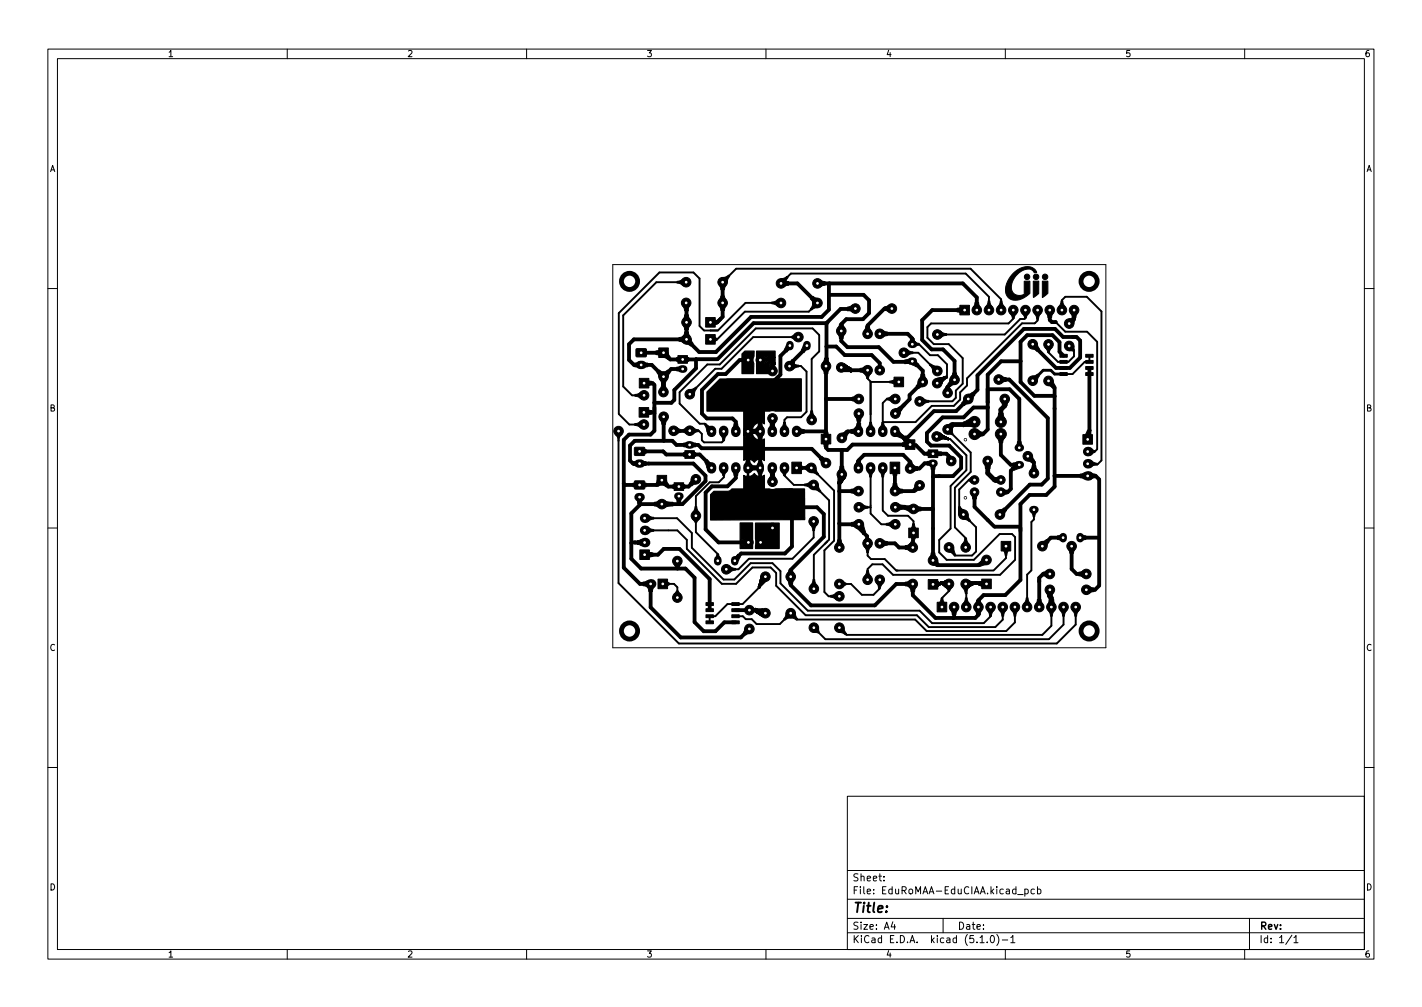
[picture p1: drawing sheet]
<svg xmlns="http://www.w3.org/2000/svg" width="297mm" height="210mm" viewBox="0 0 297 210" stroke-linecap="round" stroke-linejoin="round" font-family="sans-serif">
<defs><g id="words">
<text font-size="2.8" x="178" y="190.6">Title:</text>
<g font-size="2.1">
<text x="178" y="184">Sheet:</text>
<text x="178" y="186.7">File: EduRoMAA-EduCIAA.kicad_pcb</text>
<text x="178" y="196.9">KiCad E.D.A. kicad (5.1.0)-1</text>
<text x="178" y="194.1">Size: A4</text>
<text x="200" y="194.1">Date:</text>
<text x="263" y="194.1">Rev:</text>
<text x="263" y="196.9">Id: 1/1</text>
</g>
<g font-size="1.8">
<text x="35" y="11.9">1</text>
<text x="85" y="11.9">2</text>
<text x="135" y="11.9">3</text>
<text x="185" y="11.9">4</text>
<text x="235" y="11.9">5</text>
<text x="285" y="11.9">6</text>
<text x="10.3" y="35.9">A</text>
<text x="285.3" y="35.9">A</text>
<text x="10.3" y="85.9">B</text>
<text x="285.3" y="85.9">B</text>
<text x="10.3" y="135.9">C</text>
<text x="285.3" y="135.9">C</text>
<text x="10.3" y="185.9">D</text>
<text x="285.3" y="185.9">D</text>
<text x="35" y="199.9">1</text>
<text x="85" y="199.9">2</text>
<text x="135" y="199.9">3</text>
<text x="185" y="199.9">4</text>
<text x="235" y="199.9">5</text>
<text x="285" y="199.9">6</text>
</g>
</g></defs>
<g fill="none" stroke="#000" stroke-width=".21">
<path d="M10 10.2h277v190.1h-277zM12 12.2h273v186.1h-273zM60 10.2v2M110 10.2v2M160 10.2v2M210 10.2v2M260 10.2v2M128 55.2h103v80h-103zM10 60.2h2M285 60.2h2M10 110.2h2M285 110.2h2"/>
<path d="M10 160.2h2M177 166.3h108v32h-108zM285 160.2h2M60 198.3v2M110 198.3v2M160 198.3v2M177 194.8h108M177 191.8h108M177 187.8h108M177 181.8h108M184.6 183.8v.1M184.6 183v.1"/>
<path d="M186.5 192.5l-.4 1h1M186.9 193v1M197 191.8v3M204.7 195.8l.4-.5v1.5M204.7 196.8h.9M206.2 196.7v.1M207 195.5l.2-.2a.8 .8 0 0 1 .5 .8 .8 .8 0 0 1-.5 .7l-.2-.1-.1-.4zM208.2 195.1a1.72 1.72 0 0 1 0 2.3M209.4 196.3h1.1M210 198.3v2M211.1 195.8l.5-.5v1.5M211.1 196.8h.9"/>
<path d="M212.6 186.8h1.1M214.1 185.7l.4-.1 .3 .3-.2 .7h-.5M214.1 185.6v1.5M216.1 185.7l-.5-.1-.2 .3 .1 .7h.6M216.7 185.7l.4-.1 .3 .3-.1 .7h-.6M216.7 185.1v1.5M260 198.3v2M261 191.8v6.5M269.9 195.3l-1.3 1.9M270.3 195.8l.4-.5v1.5M270.3 196.8h.8"/>
</g>
<g fill="#000" stroke="#000" stroke-width=".21">
<path d="M141.4 58.7l.7-.1 .5-.4 1.2 .7-1.2 .7-.5-.4-.7-.1zM151 58.4l.6 1.2-.3 .9h-.7l-.3-.9zM151 57.9l.6-.1 .6-.4 .2 .3-.3 .6-.2 .6-1.3 .4zM162.7 59.2l1.2-.7 .8 .3v.8l-.8 .3zM163.2 58.2l.6-.1 .6-.4 .2 .3-.3 .5-.2 .7-1.3 .3zM170.3 59.2l1.2-.7 .9 .3v.8l-.9 .3zM211.7 57a3.3 3.3 0 0 1 4.5-.7l.4 .6-.5 .1a1.66 1.66 0 0 0-2.5-.5 3.9 3.9 0 0 0-2.2 4.3 1.83 1.83 0 0 0 2.5 .6l.1-2.7h1.1v2.6a3.6 3.6 0 0 1-4.2 1.1 2.83 2.83 0 0 1-.4-3.7zM132.9 72.9l2-.1 .1 1.6-2.1 .1zM132.6 75.8l.7-.2 1 .6-1 .6-.7-.2zM133.5 73.7l1.1-.6 .4 .2v.7l-.4 .2zM133.5 76.2l1.1-.6 .7 .2v.8l-.7 .2zM133.5 79h2v2h-2z"/>
<path d="M137.8 77.3l.8 .4 .3 1.3-1.3-.4-.4-.8zM137 73.3l.9-.3 1.2 .6-1.2 .7-.9-.3zM138.6 78.2l.7 1.2-.3 .9h-.8l-.3-.9zM138.3 73.3l1.3 .4 .4 .8-.5 .5-.9-.4zM138.6 77.7l.9-.4 .5 .5-.4 .8-1.3 .4zM137.6 72.6h2v2h-2zM141.3 74.7l.7-.2 1 .5-1 .6-.7-.2zM141.3 76.7l.7-.2 1 .5-1 .6-.7-.2zM142.2 75l1-.5 .7 .2v.7l-.7 .2zM141.8 70.5l.9-.3 1.2 .7-1.2 .6-.9-.3zM143.3 62.8l.7 1.2-.2 .3v.6h-.8l-.4-.9zM143.4 66.8l.7 1.2-.3 .9h-.8l-.3-.9z"/>
<path d="M143 65.7h.8l.3 .9-.7 1.2-.7-1.2zM143 69.3h.8l.3 .8-.7 1.2-.7-1.2zM143.1 70.5l1.3 .4 .4 .8-.5 .6-.9-.5zM141.6 74.2h2v1.6h-2zM147.9 70.9l1.2-.7 .7 .5v.3l-.7 .5zM147.9 67.3l1.2-.7 .7 .3v.8l-.7 .3zM147.4 69.9h2v2h-2zM147.4 66.3h2v2h-2zM151 62.8l.6 1.2-.3 .8h-.7l-.3-.8zM150.6 61.8h.7l.3 .7-.6 1.2-.7-1.2zM155.4 74.3h1.8v1.8h-1.8zM154.9 74.8l.7-.2 1.1 .6-1.1 .6-.7-.2z"/>
<path d="M158.4 75.2l1.1-.6 .8 .1v.7l-.8 .4zM161 75.9h.8l.3 .9-.7 1.1-.7-1.1zM161.2 63.1l.7-.2 .5-.3 1.2 .7-1.2 .6-.5-.3-.7-.2zM164.2 72.2l1.1-.3-.3 1-.6 .6-.6-.5zM164.4 76.4l1.2-.6 .6 .3 .7 .1v.4l-.7 .2-.6 .3zM164.9 75.5l.4-.1 .1-.3 .6 .5-.1 .8-1.3 .4zM165.4 70.2l.7-.5 1.1 .7-1.1 .7-.7-.5zM167.8 72.2l1-.3-.3 1-.6 .7-.5-.5zM169.3 62.4l.5-.5 .9 .4 .4 1.3-1.3-.4-.2-.4zM169.8 63.3l1.3-.4-.4 1.3-.6 .2-.6 .3-.2-.2 .3-.6zM172.5 76l.7 1.2-.3 .8h-.7l-.3-.8zM172.3 74.8h.7v.5l.2 .4-.7 1.2-.6-1.2z"/>
<path d="M175.7 68.6l.7 1.2-.3 .9h-.8l-.3-.9zM175.3 76.7l1.1-.7 1.5 .9v.8l-.9-.4-.6 .1zM175.3 76.7l1.1-.7 1.4 .9v.8l-.9-.4-.5 .1zM175.3 76.7l1.1-.7 1.3 .9v.8l-.8-.4-.5 .1zM175.3 67.7h.8l.3 .7-.7 1.2-.7-1.2zM177 64.1l1-.4 1.2 .7-1.2 .7-.4-.2h-.6zM179.6 76.9l.9-.3 1.2 .7-1.2 .7-.9-.3zM181.2 76.8l.7 1.2-.4 .5-.1 .5h-.4l-.1-.5-.4-.5zM180.8 68.1h.8l.3 .9-.7 1.2-.7-1.2zM183.3 69.7l1.2-.7 .9 .3v.8l-.9 .3zM184.8 64l.8-.3 1.2 .7-1.2 .7-.8-.3zM186.8 78.7h2v2h-2z"/>
<path d="M185.8 79.6l.7-.2 .5-.3 1.2 .6-1.2 .7-.5-.3-.7-.2zM188.3 73.7l1.2-.7 .6 .3 .6 .2v.3l-.6 .2-.6 .3zM189 75.2l1-.3 1 .5-1 .6-1-.1zM190.2 70.7h.8l.1 .6-.5 1-.6-1zM190.2 71.9l.9-.6 .9 .4v.4l-.9 .3zM190.3 75.2l1.1 .3 .5 .6-.5 .5-.8-.4zM191.8 79.8l1.3-.4-.4 1.3-.8 .4-.5-.5zM192.4 78.2h.7l.3 .8-.6 1.2-.7-1.2zM194.4 76l.7 .4 .7 .1 .3 1.3-1.3-.4-.2-.6-.5-.6zM195.3 69.8l1.2-.6 .6 .3 .6 .2v.3l-.6 .2-.6 .3zM195.8 79l1.9-.4 .2 .2-.8 .5-.3 .7-1.4 .3zM198.4 79.3l1.3-.3-.3 1.3-.9 .4-.5-.5z"/>
<path d="M199 77.9h.8l.3 .7-.7 1.2-.7-1.2zM199.9 64.4l.9-.3 1.2 .6-1.2 .7-.9-.3zM200.5 63.7h2v2h-2zM203.7 63.2h.7l.3 .8-.7 1.2-.6-1.2zM206.4 62.8h.4l.1 .7 .4 .5-.7 1.2-.7-1.2 .4-.5zM208.1 79.2l1.2-.6 .9 .3v.7l-.9 .3zM208.9 62.8h.4l.1 .7 .4 .5-.7 1.2-.7-1.2 .4-.5zM211.7 64.3l.6 1.2-.3 .5-.2 .5h-.3l-.2-.5-.3-.5zM214.2 64.3l.7 1.2-.5 .9h-.4l-.5-.9zM215.4 71.5l1.3 .4 .4 .9-.5 .6-.4-.4-.5-.1zM216.7 64.3l.7 1.2-.3 .5-.2 .7h-.3l-.2-.7-.3-.5zM215.7 78.5l.6-.1 .4-.3 .4 .4-.3 .5-.1 .5-1.3 .3z"/>
<path d="M215.8 58.7h1.2v2.6l-1.1 .8zM219 71.4l.7 1.2-.4 .5-.1 .5h-.4l-.1-.5-.4-.5zM219.3 64.3l.7 1.2-.3 .8h-.8l-.3-.8zM217.7 58.7h1.2v2.5l-1.2 .9zM221.4 77.8h1.5v.6h-1.5zM221.4 76.5h1.5v.6h-1.5zM221.4 75.3h1.5v.6h-1.5zM221.4 74h1.5v.6h-1.5zM221.6 62.8h.4l.1 .7 .4 .5-.7 1.2-.7-1.2 .4-.5zM223 71.9l1.3 .4 .2 .8-.3 .3-.8-.2zM224.4 64.3l.6 1.2-.3 .8h-.7l-.3-.8zM223.4 66.6l.7-.3 .5 .5-.3 .7-1.3 .4z"/>
<path d="M226.8 74h1.5v.6h-1.5zM226.8 75.3h1.5v.6h-1.5zM226.8 76.5h1.5v.6h-1.5zM226.8 77.8h1.5v.6h-1.5zM129.2 89.5l.7 1.2-.5 .7h-.4l-.4-.6zM132.6 93.5l2-.1v1.6l-2 .1zM132.3 96.4l.7-.2 1 .6-1 .6-.7-.2zM133.2 96.8l1-.6 .8 .2v.8l-.8 .2zM133.2 94.2l1-.5 .8 .2v.7l-.8 .2zM132.6 88.5l.6-.2 .6-.3 1.2 .6-1.2 .7-.6-.3-.6-.2zM132.6 82.4l.7-.2 .5-.3 1.2 .6-1.2 .7-.5-.3-.7-.2zM134 86.1l1.2-.7 .9 .3v.8l-.9 .3z"/>
<path d="M134.1 80l1.2-.7 .8 .3v.8l-.8 .3zM133.5 85.1h2v2h-2zM138.6 86.5l.7 1.2-.3 .9h-.8l-.3-.9zM138.2 80.3h.8l.3 .8-.7 1.2-.7-1.2zM137.3 99.3h2v2h-2zM140.2 89.9l1.2-.6 .7 .4 .9 .1v.4l-.9 .1-.7 .3zM143.1 94.1h2v1.6h-2zM142.1 89.8l.7-.2 .6-.4 1.2 .7-1.2 .7-.6-.3-.7-.1zM142.8 92.5l.7-.1 .9 .5-.9 .5-.7-.1zM142.8 94.5l.7-.1 .9 .5-.9 .5-.7-.1zM143.6 89.9l1.2-.7 .5 .4 .6 .1v.4l-.6 .1-.5 .4zM143.7 92.9l.9-.5 .7 .1v.8l-.7 .1z"/>
<path d="M143.7 94.9l.9-.5 .7 .1v.8l-.7 .1zM144.1 81.3l.7-.1 .5-.4 .3 .3-.4 .5-.1 .7-1.3 .3zM147.4 88.4l.6 .5 .6 .2 .4 1.3-1.4-.3-.1-.7-.4-.8zM147.8 96l.4 .5 .4 .2 .4 1.3-1.4-.3-.4-1.2zM151.2 97.2l.7 1.2-.5 .9h-.4l-.5-.9zM151.2 89.6l.7 1.2-.4 .5-.1 .7h-.4l-.1-.7-.4-.5zM153.7 97.2l.7 1.2-.3 .9h-.8l-.3-.9zM153.3 88.5h.8l.3 .9-.7 1.1-.7-1.1zM156.2 89.6l.7 1.2-.3 .9h-.7l-.3-.9zM155.8 97.7l1.2-.7 .8 .3v.8l-.8 .3zM155.8 90.1l1.2-.7 .8 .3v.8l-.8 .3zM155.9 96.1h.7l.3 .9-.7 1.2-.6-1.2z"/>
<path d="M157.2 89.7l.9-.3 1.2 .7-1.2 .7-.9-.3zM158.8 89.6l.7 1.2-.3 .9h-.8l-.3-.9zM157.5 97.3l.7-.2 1 .6-1 .5-.7-.1zM158.8 97.3l.5 1-.1 .7h-.8l-.2-.7zM158.4 88.5h.8l.3 .9-.7 1.1-.7-1.1zM158.4 96.4h.8l.1 .7-.5 1-.6-1zM161.3 97.2l.7 1.2-.2 .9h-.8l-.4-.9zM161.4 86.9l.7 1.2-.4 .9h-.8l-.2-.9zM160.9 88.5h.8l.3 .9-.7 1.1-.7-1.1zM161 99h.8l.3 .9-.7 1.2-.7-1.2zM163.9 97.2l.7 1.2-.5 .9h-.4l-.5-.9zM163.7 88.2h.4l.1 .6 .4 .6-.7 1.1-.7-1.1 .4-.6z"/>
<path d="M165.4 96.5h2v2.4h-2zM165.9 90.1l1.2-.7 .9 .3v.8l-.9 .3zM165.9 97.7l1.2-.7 .6 .4 .6 .1v.4l-.6 .1-.6 .4zM167.6 97.5l.6-.1 .6-.4 1.2 .7-1.2 .7-.6-.4-.6-.1zM169.4 85.8h.3l.2 .6 .3 .6-.7 1.2-.6-1.2 .3-.6zM169.1 97.4l1.4 .3 .1 .7 .4 .5-.3 .3-.6-.4-.6-.1zM171.7 95.3l.8 .4 .4 1.3-1.3-.3-.5-.9zM172.5 91.2l.7 1.2-.3 .9h-.7l-.3-.9zM172.2 90.2h.7l.3 .8-.7 1.2-.6-1.2zM171.5 90.7h2v2h-2zM175.8 98.6l.7 1.2-.8 1.2h-.8l.4-.8-.1-.4zM175.8 98.6l.7 1.2-.8 1.1h-.8l.4-.7-.1-.4z"/>
<path d="M175.8 98.6l.7 1.2-.8 1.1h-.7l.3-.7-.1-.4zM175.4 97.3h.8l.3 1-.7 1.2-.6-1.2zM175.9 90.4l.4-.1 .4-.4 .5 .6-.4 .9-1.3 .4zM177.7 89.7l.9-.3 1.2 .7-1.2 .7-.9-.3zM178 82.9l.7-.3 1.2 .7-1.2 .7-.7-.3zM179.4 85.9l.7 1.2-.3 .8h-.8l-.3-.8zM178.9 96.2h.8l.3 .8-.7 1.2-.7-1.2zM179 88.4h.8v.6l.2 .4-.7 1.1-.7-1.1zM181.9 97.2l.6 1.2-.3 .6-.2 .6h-.3l-.2-.6-.3-.6zM181.7 88.2h.3l.2 .6 .3 .6-.6 1.1-.7-1.1 .3-.6zM184.4 97.2l.7 1.2-.4 .6-.1 .6h-.4l-.1-.6-.4-.6zM184.2 88.2h.4l.1 .6 .4 .6-.7 1.1-.7-1.1 .4-.6z"/>
<path d="M185.9 96.5h2v2.4h-2zM185.3 83.1l.5-.1 .5-.4 1.2 .7-1.2 .7-.5-.4-.5-.1zM186.9 97.2l.7 1.2-.3 .9h-.8l-.2-.9zM186.6 89.7l1.3 .4 .2 .4 .7 .4-.6 .6-1.2-.4zM187 85.4l.9-.4 .5 .5-.4 .8-1.3 .4zM189.3 91.4l.8 .4 .3 1.4-1.3-.4-.4-.8zM188.5 92.4l.9-.3 1.2 .7-1.2 .7-.9-.3zM189.6 97.8l1.2-.7 .9 .3v.8l-.9 .3zM189.7 96.4h.8l.3 .7-.7 1.2-.7-1.2zM189.1 91.8h2v2h-2zM191.6 83.8l1.2-.7 .6 .4 .6 .1v.4l-.6 .1-.6 .4zM193.6 94.3l.7-.1 1 .5-1 .6-.7-.2z"/>
<path d="M193.6 96.3l.7-.1 1 .5-1 .6-.7-.2zM194.9 96.4l.5 .9-.1 .7h-.8l-.2-.7zM194.5 94.7l1-.5 1.2 .1v.8l-1.2 .2zM195.2 91.1l1.2-.6 1.7 1v.3l-1-.2-.7 .2zM193.9 93.9h2v1.6h-2zM197.6 80.8h.7l.3 .5-.7 1.2-.6-1.2zM197.8 95.4l.5-.5 .1 .3 .3 .1 .3 1.3-1.3-.4zM197.6 89.3l1.3 .4 .2 .8-.3 .3-.8-.2zM198 88.7l.6-.4 .7 .7-.4 .6-1.3 .4zM201.3 83.3l1.3-.3-.4 1.3-.8 .4-.5-.5 .3-.5zM201.2 88.1l1.5-.8 1.4 .8-1.4 .8-.5-.1-1 .3zM202.4 100l.5-.4 1.1 .6-1.1 .6-.5-.4z"/>
<path d="M203 90.6l1.4-.8 .4 .3 .5 .1v.8l-.5 .1-.4 .3zM202.3 82.3l.8-.4 .6 .6-.5 .8-1.3 .3zM206.3 95.8l.7 1.2-.2 .8h-1l-.2-.8zM209.1 90.1l.8 1.3-.3 .5-.1 .6h-.8l-.1-.6-.3-.5zM207.8 99.7l.6-.1 1.1 .6-1.1 .6-.6-.1zM208.6 86.3h1l.3 1-.8 1.3-.8-1.3zM209.9 82.8l.7 1.2-.2 .7h-1l-.2-.7zM211.2 97.7l.9-.6 1.1-.3-.3 1-1.1 .4zM211.7 96.7l.7-.2 .9 .5-.9 .6-.7-.2zM212.5 92.2h.8l.2 .7-.6 1-.5-1zM214.4 94.9l1.3 .4 .4 .8-.6 .6-.8-.4zM215.6 97.2h.8l.3 .9-.7 1.2-.7-1.2z"/>
<path d="M218.7 79.2l1.3 .4 .4 .9-.5 .6-.4-.4-.5-.2zM225.6 99l.9-.3 1.2 .7-1.2 .7-.9-.3zM226.7 99.4l1.2-.7 .9 .3v.8l-.9 .3zM226.7 96.8l1.2-.7 .6 .4 .7 .2v.4l-.7 .1-.6 .3zM226.7 94.3l1.2-.7 .8 .5v.4l-.8 .5zM227.2 89.8h.7l-.1 .8 .1 .4-.7 1.2-.7-1.2zM226.2 90.7h2v2h-2zM132.6 100.5l2-.1v1.6l-2 .1zM132.2 100.9l.8-.2 1 .6-1 .5-.8-.2zM133.6 103.4l.6 1-.2 .8h-.8l-.2-.8zM133.2 101.3l1-.6 .8 .2v.7l-.8 .2zM133.7 114.8h2v2h-2z"/>
<path d="M133.1 112.9l.8-.3 1.2 .7-1.2 .7-.8-.3zM134.2 108.2l1.2-.7 .5 .4 .7 .1v.4l-.7 .1-.5 .4zM134.2 110.7l1.2-.6 .5 .3 .7 .2v.3l-.7 .2-.5 .3zM134.2 115.8l1.2-.7 .8 .3v.8l-.8 .3zM137.3 100.3l1.3-.4-.4 1.3-.7 .3-.5-.5zM136.7 104.9l.8-.3 1.2 .7-1.2 .6-.8-.3zM137.8 105.3l1.2-.7 .5 .2 1.1 .1v.7l-1.1 .1-.5 .2zM137.9 99.9l1.3 .4 .4 .8-.5 .6-.8-.5zM141.5 116.7l.7 1.2-.3 .7h-.8l-.3-.7zM140.5 101.2l.7-.2 1 .6-1 .5-.7-.1zM141.8 103.2l.6 1-.2 .7h-.8l-.1-.7zM141.4 101.6l1-.6 .7 .2v.8l-.7 .1z"/>
<path d="M140.8 100.8h2v1.6h-2zM144.4 100.1l1.3-.4-.4 1.4-.8 .4-.5-.6zM145.4 107.2l.6 1.2-.4 .7h-.4l-.5-.7zM145.2 105.8h.4l.1 .6 .3 .6-.6 1.2-.7-1.2 .4-.6zM149.7 115.7h.4l.4 .8-.6 1-.5-1zM151.2 118.9l1.2-.7 .6 .4 .6 .1v.4l-.6 .1-.6 .4zM153.5 116.3l.6-.6 .6 .6-.4 .8-1.1 .3zM154.9 112.9l.7-.3 1.2 .6-1.2 .7-.7-.3zM157.9 112.2h2v2h-2zM164.8 119h.8l.3 .7-.7 1.2-.7-1.2zM168 101.1l.7-.2 .6-.3 1.1 .6-1.1 .7-.6-.3-.7-.2zM170 108.4l.6 1.2-.3 .5-.1 .7h-.4l-.2-.7-.3-.5z"/>
<path d="M169.6 100.9l1.3 .4 .2 .6 .4 .6-.3 .2-.6-.3-.6-.2zM174.9 112.7h.8l.3 .9-.7 1.2-.7-1.2zM177.8 102.2l.8-.3 1.2 .6-1.2 .7-.8-.3zM177.8 109.1l.9-.3 1.2 .7-1.2 .7-.9-.3zM178.9 105.9l1.2-.7 .6 .4 .6 .1v.4l-.6 .1-.6 .4zM179.1 109.1l1.3 .4 .4 1.6-.5 .5-.5-.8-.4-.3zM181.2 113l.7 1.2-.4 .5-.1 .7h-.4l-.1-.7-.4-.5zM180.8 112.5h.8l.3 .2-.7 1.2-.7-1.2zM181 119.1h.4l.1 .7 .4 .5-.7 1.2-.7-1.2 .4-.5zM183.3 113.4l1.2-.6 .9 .3v.7l-.9 .3zM185.1 109.3l.7-.1 .5-.4 1.2 .7-1.2 .7-.5-.4-.7-.1zM186.5 102.5l1.2-.6 .8 .3v.7l-.8 .3z"/>
<path d="M186.5 105.9l1.2-.7 .5 .2 .9 .1v.8l-.9 .1-.5 .2zM186.6 100.9h.7l.3 .9-.6 1.2-.7-1.2zM188.9 105.5l.7 .2 .5-.1 1.2 .7-1.2 .7-1.2-.7zM189.8 110.3h2v2h-2zM189.1 113.9l.9-.3 1.1 .7-1.1 .7-.9-.3zM190.8 110.8l.7 1.2-.4 .6-.2 .7h-.4v-.7l-.4-.6zM190.3 106.3l1.2-.7 .9 .3v.8l-.9 .3zM190.5 112.4h.4l.1 .7 .4 .5-.7 1.2-.7-1.2 .4-.5zM190.6 109.3h.4l.1 .7 .4 .6-.7 1.1-.7-1.1 .4-.6zM191.1 101.4l1.3-.4-.3 1.3-.8 .4-.6-.5zM194.5 115.4h.8l.3 .9-.7 1.2-.7-1.2zM194.6 116.7l1.3 .3 .2 .7-.5 .6-.7-.3z"/>
<path d="M197.9 114l1.3 .3 .4 1.5-.2 .3-.5-.6-.6-.2zM200.5 105.7v.1a.65 .65 0 0 0 .7 .6l.4 1.4-1.3-.4-.1-1.4zM200.9 107.1l1.3 .4 .2 .6 .3 .6-.2 .2-.6-.4-.6-.1zM201.5 112.4h.4l.1 .6 .4 .6-.7 1.2-.7-1.2 .4-.6zM203.6 102.3l.6 1.1-.2 .8h-.8l-.2-.8zM204.2 117.7l.7-.4 .2-.4 1.3-.3-.3 1.3-1.3 .3zM208.6 102.8l1.1-.7 .7 .3v.7l-.7 .3zM209.1 113h2v2h-2zM210.1 113.6l.7 1.2-.4 .5-.1 .7h-.4l-.1-.7-.4-.5zM208.9 106.4l.8-.4 .6 .6-.4 .8-1.4 .4zM216 106l.5 1-.3 .9h-.4l-.4-.9zM217.8 113.1l.8-.5 .5 .6-.4 .8-1.3 .4z"/>
<path d="M217.9 119.5l.7-.3 1.2 .6-1.2 .7-.7-.3zM220.9 111.9l.6-.2 .9 .6-.9 .5-.6-.2zM223.9 113.6l.6 1.2-.3 .7h-.7l-.3-.7zM225.3 112.3l.9-.6 .6 .2v.7l-.6 .2zM225.3 119.5l.9-.3 1.2 .6-1.2 .7-.9-.3zM134.3 121.5l.9-.3 1.2 .7-1.2 .7-.9-.3zM135.9 121.4l.7 1.2-.3 .9h-.8l-.3-.9zM137.4 120.9h2v2h-2zM138 121.9l1.2-.7 .6 .5v.4l-.6 .5zM141.3 123.4h.4l.5 .7-.7 1.1-.7-1.1zM147.5 125.8h1.5v.6h-1.5zM147.5 127.1h1.5v.6h-1.5z"/>
<path d="M147.5 128.4h1.5v.6h-1.5zM147.5 129.6h1.5v.6h-1.5zM152.9 129.6h1.5v.6h-1.5zM152.9 128.4h1.5v.6h-1.5zM152.9 127.1h1.5v.6h-1.5zM152.9 125.8h1.5v.6h-1.5zM155.6 131.3l1.3-.3-.4 1.3-.7 .3-.5-.6zM157.7 127l.9 .4 .6-.1 1.2 .7-1.2 .7-1.5-.9zM157.8 127l.9 .4 .5-.1 1.2 .7-1.2 .7-1.4-.9zM158.9 120.4l1.3-.3-.3 1.3-.7 .4-.5 1-.3-.2zM164.2 128.1l1.3-.4-.4 1.3-.6 .1-.6 .4-.2-.2 .4-.6zM165.2 119.9l.7 1.2-.3 .9h-.8l-.3-.9z"/>
<path d="M164.8 127.7l1.4 .4 .1 .6 .3 .5-.2 .3-.6-.4-.6-.1zM169.8 121h.4l.1 .7 .4 .5-.7 1.2-.7-1.2 .4-.5zM169.7 130.7l1.3 .4 .1 .8-.2 .3-.9-.2zM173.5 124.3l.6-.1 .5-.4 1.2 .7-1.2 .7-.5-.4-.6-.1zM174.9 121.9l1.1-.6 .7 .4v.4l-.7 .5zM175 130.7l1.3 .4 .1 .6 .4 .6-.2 .2-.6-.3-.6-.2zM183.8 120.6l.7 1.2-.4 .5-.2 .7h-.4l-.1-.7-.3-.5zM189.1 121.5l.9-.2 1.1 .6-1.1 .7-.9-.3zM190.7 121.5l.7 1.1-.3 .9h-.8l-.3-.9zM193.9 121h2v2h-2zM194.4 122l1.2-.7 .6 .3 .6-.1v.4l-1.2 .8zM196.6 124.9h.4l.1 .6 .3 .5-.6 1.2-.7-1.2 .3-.5z"/>
<path d="M196.5 121.5h.5l.5-.3 1.2 .7-1.2 .7-1-.7zM198.2 121.4l.7 1.2-.5 .8h-.4l-.5-.8zM195.8 125.7h2v2h-2zM199.3 126.3l.7 1.2-.3 .8h-.8l-.3-.8zM201.7 121.4l.7 1.2-.3 .6-.1 .8h-.3l-.3-.8-.4-.6zM201.2 121.9l1.2-.7 .6 .3h.9v.4l-.9 .3-.6 .4zM201.7 124.8h.3l.2 .7 .3 .5-.7 1.2-.6-1.2 .3-.5zM204.4 126.3l.7 1.2-.3 .8h-.8l-.3-.8zM204 125.3h.8l.3 .7-.7 1.2-.7-1.2zM205.1 120.9h2v2h-2zM203.6 121.5h1.1l.7-.3 1.1 .7-1.1 .7-.7-.4-1.1-.3zM206.9 126.3l.7 1.2-.4 .5-.1 .7h-.4l-.1-.7-.4-.5z"/>
<path d="M209.5 126.3l.6 1.2-.3 .5-.2 .7h-.3l-.2-.7-.3-.5zM212 126.3l.7 1.2-.4 .5-.1 .7h-.4l-.1-.7-.4-.5zM214.4 124.8h.3l.2 .7 .3 .5-.7 1.2-.6-1.2 .3-.5zM216.7 125.2h.8l.3 .8-.7 1.2-.7-1.2zM219.3 122.7l.7 1.2-.2 .6h-1l-.2-.6zM219.6 126.3l.7 1.2-.4 .5-.1 .7h-.4l-.1-.7-.4-.5zM219.1 125.2h1l.2 .8-.7 1.2-.7-1.2zM222.2 126.3l.6 1.2-.3 .5-.2 .7h-.3l-.2-.7-.3-.5zM224.7 126.3l.7 1.2-.4 .5-.1 .7h-.4l-.1-.7-.4-.5zM226.4 123.1l1.2-.6 .9 .3v.7l-.9 .3z"/>
<circle cx="143.3" cy="58.9" r="1"/>
<circle cx="151" cy="58.9" r="1"/>
<circle cx="163.1" cy="59.2" r="1"/>
<circle cx="170.8" cy="59.2" r="1"/>
<circle cx="214.5" cy="57.8" r=".58"/>
<circle cx="216.4" cy="57.8" r=".58"/>
<circle cx="218.3" cy="57.8" r=".58"/>
<circle cx="138.6" cy="78.6" r="1"/>
<circle cx="143.3" cy="63.2" r="1"/>
<circle cx="143.4" cy="70.9" r="1"/>
<circle cx="143.4" cy="67.3" r="1"/>
<circle cx="151" cy="63.2" r="1"/>
<circle cx="158.8" cy="75.2" r=".9"/>
<circle cx="161.4" cy="77.5" r="1"/>
<circle cx="163.1" cy="63.3" r="1"/>
<circle cx="164.9" cy="76.4" r="1"/>
<circle cx="166.8" cy="70.4" r="1"/>
<circle cx="170.8" cy="63.3" r="1"/>
<circle cx="172.5" cy="76.4" r="1"/>
<circle cx="175.7" cy="69.1" r="1"/>
<circle cx="175.7" cy="76.7" r="1"/>
<circle cx="178.7" cy="64.4" r="1"/>
<circle cx="181.2" cy="69.7" r="1"/>
<circle cx="181.2" cy="77.3" r="1"/>
<circle cx="183.8" cy="69.7" r="1"/>
<circle cx="183.8" cy="77.3" r="1"/>
<circle cx="186.3" cy="64.4" r="1"/>
<circle cx="188.8" cy="73.7" r="1"/>
<circle cx="192.8" cy="79.7" r="1"/>
<circle cx="195.8" cy="69.8" r="1"/>
<circle cx="195.8" cy="77.5" r="1"/>
<circle cx="199.4" cy="79.3" r="1"/>
<circle cx="204" cy="64.7" r="1"/>
<circle cx="206.6" cy="64.7" r="1"/>
<circle cx="208.6" cy="79.2" r="1"/>
<circle cx="209.1" cy="64.7" r="1"/>
<circle cx="211.7" cy="64.7" r="1"/>
<circle cx="214.2" cy="64.7" r="1"/>
<circle cx="215.7" cy="79.5" r="1"/>
<circle cx="215.7" cy="71.9" r="1"/>
<circle cx="216.7" cy="64.7" r="1"/>
<circle cx="219" cy="79.5" r="1"/>
<circle cx="219" cy="71.9" r="1"/>
<circle cx="219.3" cy="64.7" r="1"/>
<circle cx="221.8" cy="64.7" r="1"/>
<circle cx="223.3" cy="67.6" r="1"/>
<circle cx="223.3" cy="72.2" r="1"/>
<circle cx="224.4" cy="64.7" r="1"/>
<circle cx="129.2" cy="90" r="1"/>
<circle cx="134.5" cy="88.6" r="1"/>
<circle cx="134.5" cy="82.5" r="1"/>
<circle cx="138.6" cy="81.9" r="1"/>
<circle cx="138.6" cy="87" r="1"/>
<circle cx="140.7" cy="89.9" r="1"/>
<circle cx="144.1" cy="89.9" r="1"/>
<circle cx="144.1" cy="82.3" r="1"/>
<circle cx="161.4" cy="87.4" r="1"/>
<circle cx="169.5" cy="97.7" r="1"/>
<circle cx="169.5" cy="87.7" r="1"/>
<circle cx="172.5" cy="96.7" r="1"/>
<circle cx="175.8" cy="99.1" r="1"/>
<circle cx="175.8" cy="91.4" r="1"/>
<circle cx="179.4" cy="86.4" r="1"/>
<circle cx="179.4" cy="83.3" r="1"/>
<circle cx="187" cy="86.4" r="1"/>
<circle cx="187" cy="83.3" r="1"/>
<circle cx="190.1" cy="97.8" r="1"/>
<circle cx="192.1" cy="83.8" r="1"/>
<circle cx="195.7" cy="91.1" r="1"/>
<circle cx="195.8" cy="80" r="1"/>
<circle cx="197.9" cy="82" r="1"/>
<circle cx="197.9" cy="89.7" r="1"/>
<circle cx="198.7" cy="96.3" r="1"/>
<circle cx="201.7" cy="91.8" r=".25"/>
<circle cx="202.3" cy="83.3" r="1"/>
<circle cx="203.6" cy="88.1" r="1.15"/>
<circle cx="203.6" cy="90.6" r="1.15"/>
<circle cx="206.3" cy="96.3" r="1"/>
<circle cx="209.1" cy="90.6" r="1.15"/>
<circle cx="209.1" cy="88.1" r="1.15"/>
<circle cx="209.9" cy="83.3" r="1"/>
<circle cx="214.7" cy="95.3" r="1"/>
<circle cx="216" cy="98.8" r="1"/>
<circle cx="138.3" cy="105.3" r="1"/>
<circle cx="141.5" cy="117.2" r="1"/>
<circle cx="145.4" cy="100.1" r="1"/>
<circle cx="145.4" cy="107.7" r="1"/>
<circle cx="151.7" cy="118.9" r="1"/>
<circle cx="156.3" cy="113.2" r="1"/>
<circle cx="161.4" cy="110.2" r="1"/>
<circle cx="161.4" cy="100.6" r="1"/>
<circle cx="170" cy="108.9" r="1"/>
<circle cx="170" cy="101.2" r="1"/>
<circle cx="175.3" cy="114.3" r="1"/>
<circle cx="179.3" cy="102.5" r="1"/>
<circle cx="179.4" cy="105.9" r="1"/>
<circle cx="179.4" cy="109.5" r="1"/>
<circle cx="181.2" cy="113.4" r="1"/>
<circle cx="183.8" cy="113.4" r="1"/>
<circle cx="187" cy="102.5" r="1"/>
<circle cx="187" cy="105.9" r="1"/>
<circle cx="187" cy="109.5" r="1"/>
<circle cx="190.7" cy="114.3" r="1"/>
<circle cx="190.8" cy="106.3" r="1"/>
<circle cx="192.1" cy="101.3" r="1"/>
<circle cx="194.9" cy="117" r="1"/>
<circle cx="198.2" cy="114.3" r="1"/>
<circle cx="201.2" cy="107.4" r="1"/>
<circle cx="201.7" cy="103.9" r=".25"/>
<circle cx="201.7" cy="114.3" r="1"/>
<circle cx="203.6" cy="102.8" r=".9"/>
<circle cx="203.6" cy="100.2" r=".9"/>
<circle cx="206.1" cy="116.9" r="1"/>
<circle cx="208.9" cy="107.4" r="1"/>
<circle cx="209.1" cy="100.2" r=".9"/>
<circle cx="209.1" cy="102.8" r=".9"/>
<circle cx="217.7" cy="114" r="1"/>
<circle cx="219.3" cy="119.8" r="1"/>
<circle cx="223.9" cy="114" r="1"/>
<circle cx="226.9" cy="119.8" r="1"/>
<circle cx="141.5" cy="124.8" r="1"/>
<circle cx="156.5" cy="131.3" r="1"/>
<circle cx="156.5" cy="127.4" r="1"/>
<circle cx="159.9" cy="128" r="1"/>
<circle cx="159.9" cy="120.4" r="1"/>
<circle cx="165.2" cy="128" r="1"/>
<circle cx="165.2" cy="120.4" r="1"/>
<circle cx="170" cy="122.9" r="1"/>
<circle cx="170" cy="131.1" r="1"/>
<circle cx="175.3" cy="121.9" r="1"/>
<circle cx="175.3" cy="131.1" r="1"/>
<circle cx="175.3" cy="124.5" r="1"/>
<circle cx="181.2" cy="121" r="1"/>
<circle cx="183.8" cy="121" r="1"/>
<circle cx="190.7" cy="121.9" r="1"/>
<circle cx="198.2" cy="121.9" r="1"/>
<circle cx="199.3" cy="126.7" r="1"/>
<circle cx="201.7" cy="121.9" r="1"/>
<circle cx="201.8" cy="126.7" r="1"/>
<circle cx="204.4" cy="126.7" r="1"/>
<circle cx="206.9" cy="126.7" r="1"/>
<circle cx="209.5" cy="126.7" r="1"/>
<circle cx="212" cy="126.7" r="1"/>
<circle cx="214.5" cy="126.7" r="1"/>
<circle cx="217.1" cy="126.7" r="1"/>
<circle cx="219.3" cy="123.1" r="1"/>
<circle cx="219.6" cy="126.7" r="1"/>
<circle cx="222.2" cy="126.7" r="1"/>
<circle cx="224.7" cy="126.7" r="1"/>
<circle cx="226.9" cy="123.1" r="1"/>
</g>
<g fill="none" stroke="#000" stroke-width="1">
<path d="M203.6 88.1l-.6 .5h-4l-1.1 1.1M206.3 96.3v2.5l1.4 1.4h1.4M209.9 83.3v1.4l-.8 .8v2.6M219.3 123.1v1.5l.3 .3v1.8"/>
<circle cx="131.5" cy="58.7" r="1.69"/>
<circle cx="227.5" cy="58.7" r="1.69"/>
<circle cx="131.5" cy="131.7" r="1.69"/>
<circle cx="227.5" cy="131.7" r="1.69"/>
</g>
<g fill="#000">
<circle cx="227.2" cy="99.4" r="1"/>
<circle cx="227.2" cy="96.8" r="1"/>
<circle cx="227.2" cy="94.3" r="1"/>
<circle cx="134.7" cy="110.7" r="1"/>
<circle cx="134.7" cy="113.3" r="1"/>
<circle cx="134.7" cy="108.2" r="1"/>
<circle cx="135.9" cy="121.9" r="1"/>
</g>
<path d="M133.7 76.2h.5M133.4 96.8h.4M133.4 103.8h.4" fill="none" stroke="#000" stroke-width="1.7"/>
<g fill="none" stroke="#000" stroke-width="1.6">
<path d="M142.4 77h.4M165 72v.4M168.6 72v.4M190.4 71.9h.4M190.4 75.4h.4M143.9 92.9h.4M158.8 97.3v.8M194.7 96.7h.4M212.7 93.5h.4M212.7 97h.4M141.6 103.6h.4M149.9 116.9v.4"/>
<path d="M153.5 116.9v.4M215.8 106.4h.4M222.1 112.1v.4M225.6 112.1v.4"/>
</g>
<g fill="none" stroke="#000" stroke-width="2">
<path d="M148.6 89.9v.4M148.6 97.5v.4M151.2 89.9v.4M151.2 97.5v.4M153.7 89.9v.4M153.7 97.5v.4M156.2 89.9v.4M156.2 97.5v.4M158.8 89.9v.4M161.3 89.9v.4M161.3 97.5v.4M163.9 89.9v.4"/>
<path d="M163.9 97.5v.4M166.4 89.9v.4M179.3 89.9v.4M179.3 97.5v.4M181.9 89.9v.4M181.9 97.5v.4M184.4 89.9v.4M184.4 97.5v.4M186.9 89.9v.4"/>
</g>
<g fill="none" stroke="#000" stroke-width=".8">
<path d="M151 58.9v7.3l-1.2 1.1h-1.4M163.1 59.2h3.5l4.2 4.1M170.8 59.2h30.3l2.9 2.9v2.6M173.3 59.2l-.1 5.5-1.6 1.5h-14.7l-7.4 7.3h-3.5l-2.6-2.6M133.6 73.7h5M138.6 78.7v3.2M138.6 73.6l1.4 1.4h5.4M138.6 73.6v.1M142.6 77h-2.4l-1.6 1.7M143.3 63.2l.1 7.7M143.4 70.9h-11l-1 1v3.3l1 1h3.7l2.5 2.4M145.4 75v1.9l-4.5 4.5v2.1l-.7 .6h-3.5"/>
<path d="M150.5 63.2v.1M156.3 75.2h-1.8l-2.9 2.9h-1.6l-3.4 3.3v5l1.1 1h5.3l.7 .7v2M158.9 75h1.9l.6 .6v1.9M158.9 75h.1M165 72.2v.2l-2 1.9v3.9l-4.2 4.3v20.8l2.6 2.6h9.3l1.4 1.4v4.8l-6.9 6.9v3.2l4.2 4.2h13.3l4.5-4.5h3.5v2.4l4.7 4.7h8.3l.7-.6v-3.1l1.1-1.1h4.5l3.2-3.1v-15.8l1.9-2h3.5l1.7-1.7v-20.7l-1.3-1.2M168.6 72.5l-4 3.9M172.6 72.4h2.1l1.8 1.7h5.6l1.7 1.7v1M172.9 67.3l-.2 .2h-15.3l-7.5 7.5h-4.5M173.2 61.6h7.2l1.1 1.1v2.7l-1.2 1.2h-3.5l-1.1 1.1v3.5l1.3 1.3h6.6l3 3.1h3.7l.5-.2 2 2v2.3l-2.8 2.8v.9l-3 3M176.3 77.3h4.9M178.7 64.4l-3.1 .1-3 3-.1 26 .5 .4h4l1.1-1.1h12M183.8 69.7h5.8l1 1v1.2"/>
<path d="M186.3 64.4h-1.5l-3.6 3.6v1.7M201.5 64.7h-6.8l-2.1 2.2v4.1l2 2h2.4l2.4 2.4v3.9l-1.5 1.5v1.2M208.6 79.2h2.2l8.1 8.1v12.6l-1.3 1.3h-2.5l-6.2 6.2M213.2 75.4h-4.1l-2.8 2.8v11.5l-.9 .9h-1.8M215.7 71.9l4.9 4.9h2.9l2.1-2.1v-3.6l-.7-.7h-2.8l-1.7-1.7h-6.5l-9.7 9.7v3l-4.5 4.4h-4.6l-5.5 5.5h-.9M219.3 64.7v2.1l.4 .4h.8M222.2 74.3l-.9-.9v-2l-1.4-1.4h-5.3l-1.4 1.4v8.4l2.9 2.9h4.2M224.4 64.7v1.8l-1.1 1.1M227.6 76.8v14.6l-.4 .3M133.6 94.2h4.9l.7 .7h7l2.4 2.5v.3M134.5 86.1h1.8M134.5 80h1.8l.4 .4v9.5l-.8 .8h-4.5l-1.1 1.1v26.7l3.4 3.4h2.2v4.9l6.3 6.3h12.6l1.7-1.8"/>
<path d="M138.6 87l.1 5M153.7 97.7v2.1l-1.7 1.7h-3.3l-1.3 1.4v7.6l2.7 2.7h6.2M156.2 92.8l-.7 .8h-9l-.6-.7h-4.6l-.9-.9h-7.8l-1 1v3.2l.6 .6h12.6l2.6 2.5v1.1l-4.8 4.9h-3.6M158.8 90.1h-2.6v7.6h2.6M158.8 93.7h.1M158.8 93.7h10.8l2.9 3M161.3 97.7l.1 2.9M161.4 87.4l-.1 2.7M166.4 89.9v.2l6.1 .1M172.5 83.3h6.9M175.9 93.9l-.1 .2v4.8l-.5 .5v14.9M179.3 97.7v-1.5l1.2-1.2h8.2l1.4 1.4v1.4h2l1-1.1h1.8v20.3l1 1h8.6l1.1-1.1"/>
<path d="M179.4 86.4v3.6l-2.3 .1-1.3 1.2M186.9 90.1h.5l2.7 2.7M186.9 97.7v4.8M190.1 92.8l.1 .2h1.1l1.8 1.7h1.8M195.3 94.9l.1-.2h2.3l1.5 1.6M196.2 99.4h.1M206.3 85.1h.1M206.3 85.1h-2.9l-2.1 2h-4.4l-3.3 3.3v1.8l.9 .8h3.8l2.5 2.5v2.2l-1.7 1.7h-4.1l-.1 .2M206.3 81.3h4.6l2 2v10.2M209.1 90.6v4.4l2 2h1.8M212.4 97l-1.2 1.3v3.8l-.7 .7h-1.4M214.7 95.3l1.3 1.2v2.3"/>
<path d="M220.3 99.4h.1M220.3 99.4h8.6l.7 .7v22.2l-.9 .8h-1.8M132.6 113.3h.1M133.6 103.8v1.7M134.7 113.3h-2.7l-.1 .1M134.7 115.8h2.7l1.2-1.2h3.3l6.3 6.3v6.5M138.3 105.3h-4.5l-1.9 1.9v9.5l2 2h9.3l1.9 1.9v9.3l1.9 1.9h2.5l1.8-1.9h2.3M141.5 117.2v1.5M141.8 103.6v1.7M145.4 100.1l-1.6 1.5h-4.2l-1.3-1.3-1 1h-6.8l-.2-.3M158.9 112.7v.6M163.5 105.9l1.9 1.9v6.3l-1.4 1.5h-9.2l-1.3 1.3v.2"/>
<path d="M175.3 109.3l.2 .2h3.9M179.3 102.5l-4 .1M179.4 110.2l1.7 1.8v2M183.8 113.4h3.1l.9 .9h2.9M192.1 101.3l-1.2 1.2h-3.9M194.9 106.3l-.2-.2-.1 .2h-3.8l-.3-.4h-3l-.5 .5M203.6 102.8v3l4.1 4.2M207.8 110h5.1M219.3 119.8h-1.4l-.8 .8v6.1M222.1 112.3h-2.6l-1.8 1.7M223.9 114v4.8l1 1h2M225.6 112.3h4"/>
<path d="M153.6 127.4h5.7l.6 .6M199.3 126.7v2.2l-.2 .1"/>
</g>
<g fill="none" stroke="#000" stroke-width=".4">
<path d="M143.3 58.9h-6.2l-6.9 7v14.8l1.8 1.8h2.5M151 58.9l2.8-2.8h48.9l6.4 6.4v2.2M163.1 59.2l2.1-2.1h36.5l4.9 4.9v2.7M163.1 63.2h-7.4l-5.7 5.8h-2.9l-1-.9v-9.9l-1.2-1.3h-7.2l-8.4 8.5v21l2.2 2.2h3M163.1 63.2v.1M164.9 76.4h2.4l1.2 1.2v8.4l-1.2 1.1h-2.9l-.5 .6v2.4M166.8 70.4h-9.5l-6.6 6.6h-1.3l-5.3 5.3M168.6 72.2v.3M170.8 63.3l-1.9 1.8h-13.3l-5.8 5.8h-1.4M175.7 76.7l.6 .6M181.2 77.3v1.7l.7 .7v10.4M181.9 79.7h5.9"/>
<path d="M188.8 73.7h3l3.8 3.8h.2M190.6 71.9h1.4l2.3 2.3h1.6l1.9 1.9v2.6l-1.3 1.3h-.7M211.7 64.7v1.8l-1 1h-16.2l-.8 .8v2.2l1.4 1.4h3.1l2.9 2.9v5.3l-1.4 1.5v1.5l-.8 .7h-6.8M214.2 64.7v1.7l-.2 .2h-.9l-3.2 3.2h-14.1M216.7 64.7v2.2l-.5 .6h-2.7l-11.5 11.5v1.5l-1.4 1.4v1.5l-1.4 1.3h-4.6l-3.4 3.4-6.8 .1M219 71.9v1.7l2 2h2.2l1.1-1.2v-1.2l-1-1M220.5 67.2l2 2.1h4.6l2.1 2.1v22.4l-.5 .5h-1.5M221.8 64.7v-2l.7-.7h4.5l3.1 3v31.1l-.8 .8-2.1-.1M227.6 74.3v1.3h-1l-2.6 2.5h-1.8M129.2 91.4h.1M129.2 90v31.8l12.6 12.6h79l3.9-4v-3.7M129.6 90.5l-.4 .4"/>
<path d="M140.9 89.9l-.3 .3M151.2 97.7v1.9l-1 1.1h-1.9l-2.9 2.9v7.5l4.5 4.6v1.4M151.2 99.3h.1M151.2 90.1v1.9l-.4 .4h-3.7l-.5-.5v-1.3l-.6-.7-4.9 .1-.4 .5M163.9 97.7v1.6l1.9 1.9h4.2l3.2 3.3v8.2l-3.2 3.2v7M166.4 97.7h3.1l4.7 4.7v10.5l-2 2v8.7l.9 .9h2.2M169.5 87.7v-12.8l1.6-1.5v-3.5l-1.4-1.3h-11.8l-7.6 7.5h-2.6l-5.7 5.8v2.4l4.2 4.2h1l1.4 1.4v.2M181.9 97.7v9.5l2.2 2.3h2.9M184.4 97.7v8.9l1.1 1.1h4.2l1.1 1.1-.1 5.5M187 83.8l-.5-.5h-1.3l-.8 .9v5.9M195.7 91.1h1.4l.5 .6h.9l3.4 3.4v3.1l-3.3 3.3v8.9l-2.4 2.3v2.6l1.5 1.6h5.7l5.4-5.4h2.6l.6 .6v4.8l-3.1 3.1h-22.4l-2.1-2.2h-2.2l-1 1v2.2M197.9 89.7l4.9 4.8v4l-3.3 3.3v8.3l2.2 2.3v1.9"/>
<path d="M134.7 108.2h6.7l3.1 3.1v3.1l6.7 6.6h2.2l3.4-3.4h4.6l1.6 1.7v2.5l5.7 5.7h23.4l2.6 2.6h10.8l1.4-1.4v-2M134.7 110.7h6.8l2 2v1.9l7.3 7.3h3l3.4-3.4h3.8l1.1 1.1v2.7l6.2 6.2h23.2l2.5 2.4h13.9l1.6-1.5v-2.7M170 108.9v3.3l-4.5 4.5h-9l-2.3 2.2h-2.5M179.4 105.9l2.5 .1M181.1 114h.7M181.2 113.4v2.6l.7 .7h2.9l2.4 2.4h20.3M186.9 102.5h.1M201.2 107.4l2.7 2.7v5.1l-.9 .8h-3.5l-1.3-1.3v-.4M203.6 100.2h-1.2l-2 2v3.6l.8 .9M210.1 114v2.5l-2.5 2.6M216 106.4v2.1l-.6 .5v10.1l-.8 .9v6.7M138.4 121.9h2.4l.7 .7v2.2"/>
<path d="M159.9 120.4v1l-4.8 4.7h-3.1l-2.6 2.6h-1.2v1.2M183.7 121.6v1.4l-1.3 1.2h-2.4l-2.2-2.3h-2.5M194.9 121.7h3.5M198.2 121.9v1.5l-1.4 1.5v1.8M201.7 121.9l.1 .1v4.7M202 121.7h3.6M212 126.7v3.3l-1.8 1.8h-16.6l-2.4-2.4h-24.7l-1.3-1.4-2.3 2.3h-4.9l-1-1h-1.2l-.6-.6h-1.6M214.6 126.7h-.1M219.6 126.7v4l-1.9 1.9h-40.9l-1.5-1.5M222.2 126.7v3.7l-3.1 3.1h-46.7l-2.4-2.4"/>
</g>
<path d="M222.2 78.1h-1.9l-.8-.8h-1.6l-2.2 2.2" fill="none" stroke="#000" stroke-width=".6"/>
<path d="M155.6 73.3h1.9v1.1l-.2 .6 .2 .9-.1 2.1h-2.4v-2.3l.7 .2 1.2-.7-1.2-.8-.7 .2v-.7zM158 73.3h3.9v1.3h-1.5l-.9-.2-1.3 .8 1.3 .7 .9-.4v-.9h1.5v1.5l-.1-.4h-.9l-.4 1 .7 1.3h-3.2zM161.9 77.3v.6l-.4 .1zM147.7 81.9l2.7-2.8h17v6.7l-6.2-.1-1.4 .1-.1 2.7-.2-.1a1.64 1.64 0 0 0-2.3 1l-.2-.2-.6 .4-.2-.1-.6 .5 .1 .2-.3 .6 .4 1 1-.1a.97 .97 0 0 1 .4-1 1.63 1.63 0 0 0 2.5 .9v4.6a.53 .53 0 0 0-.8-.2v.3h-.2v-.3a.88 .88 0 0 0-1.1 .5 1.62 1.62 0 0 0-2.2-.4l-.1-10.2-7.6-.1zM148.4 103.3l.7-.7h2.9l.5-.2 .4-.3h2.4l.1-2.8 .5 .2 .2-.1v-1.2h.3v1.2a1.01 1.01 0 0 0 1.2-.6l.3 .4a.55 .55 0 0 0 .8 .2v-.3h.2v.3a.53 .53 0 0 0 .8-.2l.1 2.9 1.4 .1 .8-.1h6.1v6.4l-19.7 .1zM154.6 109.2h2.6v4.1h-.2l-1.4-.9-.8 .4v.9l.8 .4 1.4-.8h.2v1.2h-2.6zM157.8 109.2h5v5.3h-5l.2-1.1-.2-.9z" fill="#000" stroke="#000" stroke-width=".25"/>
<g fill="#fff" stroke="#fff" stroke-width=".21">
<circle cx="156.5" cy="127.4" r=".17"/>
<circle cx="156.5" cy="131.3" r=".17"/>
<circle cx="138.6" cy="81.9" r=".17"/>
<circle cx="138.6" cy="87" r=".17"/>
<circle cx="169.5" cy="97.7" r=".17"/>
<circle cx="169.5" cy="87.7" r=".17"/>
<circle cx="175.3" cy="124.5" r=".17"/>
<circle cx="175.3" cy="131.1" r=".17"/>
<circle cx="170" cy="122.9" r=".17"/>
<circle cx="170" cy="131.1" r=".17"/>
<circle cx="129.2" cy="90" r=".17"/>
<circle cx="140.7" cy="89.9" r=".17"/>
<circle cx="192.1" cy="83.8" r=".17"/>
<circle cx="192.1" cy="101.3" r=".17"/>
<circle cx="223.3" cy="67.6" r=".17"/>
<circle cx="223.3" cy="72.2" r=".17"/>
<circle cx="161.4" cy="87.4" r=".17"/>
<circle cx="161.4" cy="77.5" r=".17"/>
<circle cx="161.4" cy="100.6" r=".17"/>
<circle cx="161.4" cy="110.2" r=".17"/>
<circle cx="195.8" cy="80" r=".17"/>
<circle cx="195.7" cy="91.1" r=".17"/>
<circle cx="208.6" cy="79.2" r=".17"/>
<circle cx="199.4" cy="79.3" r=".17"/>
<circle cx="201.7" cy="91.8" r=".1"/>
<circle cx="209.1" cy="88.1" r=".17"/>
<circle cx="209.1" cy="90.6" r=".17"/>
<circle cx="203.6" cy="90.6" r=".17"/>
<circle cx="203.6" cy="88.1" r=".17"/>
<circle cx="201.7" cy="103.9" r=".1"/>
<circle cx="209.1" cy="100.2" r=".17"/>
<circle cx="209.1" cy="102.8" r=".17"/>
<circle cx="203.6" cy="102.8" r=".17"/>
<circle cx="203.6" cy="100.2" r=".17"/>
<circle cx="227.2" cy="99.4" r=".17"/>
<circle cx="227.2" cy="96.8" r=".17"/>
<circle cx="227.2" cy="94.3" r=".17"/>
<circle cx="227.2" cy="91.7" r=".17"/>
<circle cx="133.6" cy="94.2" r=".17"/>
<circle cx="133.6" cy="96.8" r=".17"/>
<circle cx="227.5" cy="131.7" r=".17"/>
<circle cx="214.7" cy="95.3" r=".17"/>
<circle cx="212.9" cy="93.5" r=".17"/>
<circle cx="212.9" cy="97" r=".17"/>
<circle cx="190.6" cy="71.9" r=".17"/>
<circle cx="190.6" cy="75.4" r=".17"/>
<circle cx="188.8" cy="73.7" r=".17"/>
<circle cx="166.8" cy="70.4" r=".18"/>
<circle cx="165" cy="72.2" r=".18"/>
<circle cx="168.6" cy="72.2" r=".18"/>
<circle cx="222.1" cy="112.3" r=".17"/>
<circle cx="225.6" cy="112.3" r=".17"/>
<circle cx="223.9" cy="114" r=".17"/>
<circle cx="149.9" cy="117.1" r=".17"/>
<circle cx="153.5" cy="117.1" r=".17"/>
<circle cx="151.7" cy="118.9" r=".17"/>
<circle cx="133.9" cy="73.7" r=".17"/>
<circle cx="133.9" cy="76.2" r=".17"/>
<circle cx="133.6" cy="103.8" r=".17"/>
<circle cx="133.6" cy="101.3" r=".17"/>
<circle cx="166.4" cy="90.1" r=".17"/>
<circle cx="148.6" cy="97.7" r=".17"/>
<circle cx="163.9" cy="90.1" r=".17"/>
<circle cx="151.2" cy="97.7" r=".17"/>
<circle cx="161.3" cy="90.1" r=".17"/>
<circle cx="153.7" cy="97.7" r=".17"/>
<circle cx="158.8" cy="90.1" r=".17"/>
<circle cx="156.2" cy="97.7" r=".17"/>
<circle cx="156.2" cy="90.1" r=".17"/>
<circle cx="158.8" cy="97.7" r=".17"/>
<circle cx="153.7" cy="90.1" r=".17"/>
<circle cx="161.3" cy="97.7" r=".17"/>
<circle cx="151.2" cy="90.1" r=".17"/>
<circle cx="163.9" cy="97.7" r=".17"/>
<circle cx="148.6" cy="90.1" r=".17"/>
<circle cx="166.4" cy="97.7" r=".17"/>
<circle cx="179.4" cy="86.4" r=".17"/>
<circle cx="187" cy="86.4" r=".17"/>
<circle cx="208.9" cy="107.4" r=".17"/>
<circle cx="201.2" cy="107.4" r=".17"/>
<circle cx="197.9" cy="82" r=".17"/>
<circle cx="197.9" cy="89.7" r=".17"/>
<circle cx="198.2" cy="114.3" r=".17"/>
<circle cx="198.2" cy="121.9" r=".17"/>
<circle cx="144.1" cy="92.9" r=".17"/>
<circle cx="144.1" cy="94.9" r=".17"/>
<circle cx="145.4" cy="100.1" r=".17"/>
<circle cx="145.4" cy="107.7" r=".17"/>
<circle cx="187" cy="83.3" r=".17"/>
<circle cx="179.4" cy="83.3" r=".17"/>
<circle cx="143.3" cy="63.2" r=".17"/>
<circle cx="151" cy="63.2" r=".17"/>
<circle cx="151" cy="58.9" r=".17"/>
<circle cx="143.3" cy="58.9" r=".17"/>
<circle cx="156.3" cy="113.2" r=".17"/>
<circle cx="158.9" cy="113.2" r=".17"/>
<circle cx="194.9" cy="94.7" r=".17"/>
<circle cx="194.9" cy="96.7" r=".17"/>
<circle cx="163.1" cy="59.2" r=".17"/>
<circle cx="170.8" cy="59.2" r=".17"/>
<circle cx="134.5" cy="86.1" r=".17"/>
<circle cx="134.5" cy="88.6" r=".17"/>
<circle cx="217.7" cy="114" r=".17"/>
<circle cx="210.1" cy="114" r=".17"/>
<circle cx="142.6" cy="77" r=".17"/>
<circle cx="142.6" cy="75" r=".17"/>
<circle cx="141.8" cy="103.6" r=".17"/>
<circle cx="141.8" cy="101.6" r=".17"/>
<circle cx="135.9" cy="121.9" r=".17"/>
<circle cx="138.4" cy="121.9" r=".17"/>
<circle cx="158.8" cy="75.2" r=".17"/>
<circle cx="156.3" cy="75.2" r=".17"/>
<circle cx="134.7" cy="108.2" r=".17"/>
<circle cx="134.7" cy="110.7" r=".17"/>
<circle cx="134.7" cy="113.3" r=".17"/>
<circle cx="134.7" cy="115.8" r=".17"/>
<circle cx="131.5" cy="131.7" r=".17"/>
<circle cx="131.5" cy="58.7" r=".17"/>
<circle cx="227.5" cy="58.7" r=".17"/>
<circle cx="198.7" cy="96.3" r=".17"/>
<circle cx="206.3" cy="96.3" r=".17"/>
<circle cx="202.3" cy="83.3" r=".17"/>
<circle cx="209.9" cy="83.3" r=".17"/>
<circle cx="175.3" cy="114.3" r=".17"/>
<circle cx="175.3" cy="121.9" r=".17"/>
<circle cx="219.3" cy="119.8" r=".17"/>
<circle cx="226.9" cy="119.8" r=".17"/>
<circle cx="201.7" cy="121.9" r=".17"/>
<circle cx="201.7" cy="114.3" r=".17"/>
<circle cx="190.7" cy="121.9" r=".17"/>
<circle cx="190.7" cy="114.3" r=".17"/>
<circle cx="187" cy="109.5" r=".17"/>
<circle cx="179.4" cy="109.5" r=".17"/>
<circle cx="187" cy="105.9" r=".17"/>
<circle cx="179.4" cy="105.9" r=".17"/>
<circle cx="195.8" cy="69.8" r=".17"/>
<circle cx="195.8" cy="77.5" r=".17"/>
<circle cx="219.3" cy="123.1" r=".17"/>
<circle cx="226.9" cy="123.1" r=".17"/>
<circle cx="179.3" cy="102.5" r=".17"/>
<circle cx="187" cy="102.5" r=".17"/>
<circle cx="178.7" cy="64.4" r=".17"/>
<circle cx="186.3" cy="64.4" r=".17"/>
<circle cx="144.1" cy="89.9" r=".17"/>
<circle cx="144.1" cy="82.3" r=".17"/>
<circle cx="172.5" cy="76.4" r=".17"/>
<circle cx="164.9" cy="76.4" r=".17"/>
<circle cx="175.7" cy="69.1" r=".17"/>
<circle cx="175.7" cy="76.7" r=".17"/>
<circle cx="175.8" cy="91.4" r=".17"/>
<circle cx="175.8" cy="99.1" r=".17"/>
<circle cx="170.8" cy="63.3" r=".17"/>
<circle cx="163.1" cy="63.3" r=".17"/>
<circle cx="215.7" cy="79.5" r=".17"/>
<circle cx="215.7" cy="71.9" r=".17"/>
<circle cx="159.9" cy="128" r=".17"/>
<circle cx="159.9" cy="120.4" r=".17"/>
<circle cx="165.2" cy="120.4" r=".17"/>
<circle cx="165.2" cy="128" r=".17"/>
<circle cx="134.5" cy="80" r=".17"/>
<circle cx="134.5" cy="82.5" r=".17"/>
<circle cx="183.8" cy="113.4" r=".17"/>
<circle cx="183.8" cy="121" r=".17"/>
<circle cx="181.2" cy="121" r=".17"/>
<circle cx="181.2" cy="113.4" r=".17"/>
<circle cx="186.9" cy="90.1" r=".17"/>
<circle cx="179.3" cy="97.7" r=".17"/>
<circle cx="184.4" cy="90.1" r=".17"/>
<circle cx="181.9" cy="97.7" r=".17"/>
<circle cx="181.9" cy="90.1" r=".17"/>
<circle cx="184.4" cy="97.7" r=".17"/>
<circle cx="179.3" cy="90.1" r=".17"/>
<circle cx="186.9" cy="97.7" r=".17"/>
<circle cx="183.8" cy="77.3" r=".18"/>
<circle cx="183.8" cy="69.7" r=".17"/>
<circle cx="181.2" cy="69.7" r=".17"/>
<circle cx="181.2" cy="77.3" r=".18"/>
<circle cx="194.9" cy="122" r=".17"/>
<circle cx="194.9" cy="117" r=".17"/>
<circle cx="206.1" cy="121.9" r=".17"/>
<circle cx="206.1" cy="116.9" r=".17"/>
<circle cx="190.8" cy="111.3" r=".17"/>
<circle cx="190.8" cy="106.3" r=".17"/>
<circle cx="172.5" cy="96.7" r=".17"/>
<circle cx="172.5" cy="91.7" r=".17"/>
<circle cx="138.6" cy="78.6" r=".18"/>
<circle cx="138.6" cy="73.6" r=".18"/>
<circle cx="187.8" cy="79.7" r=".17"/>
<circle cx="192.8" cy="79.7" r=".17"/>
<circle cx="143.4" cy="70.9" r=".18"/>
<circle cx="148.4" cy="70.9" r=".17"/>
<circle cx="143.4" cy="67.3" r=".18"/>
<circle cx="148.4" cy="67.3" r=".17"/>
<circle cx="190.1" cy="92.8" r=".17"/>
<circle cx="190.1" cy="97.8" r=".17"/>
<circle cx="138.3" cy="105.3" r=".17"/>
<circle cx="138.3" cy="100.3" r=".17"/>
<circle cx="219" cy="79.5" r=".17"/>
<circle cx="219" cy="71.9" r=".17"/>
<circle cx="141.5" cy="117.2" r=".17"/>
<circle cx="141.5" cy="124.8" r=".17"/>
<circle cx="216" cy="98.8" r=".17"/>
<circle cx="216" cy="106.4" r=".17"/>
<circle cx="170" cy="101.2" r=".17"/>
<circle cx="170" cy="108.9" r=".17"/>
<circle cx="224.4" cy="64.7" r=".17"/>
<circle cx="221.8" cy="64.7" r=".17"/>
<circle cx="219.3" cy="64.7" r=".17"/>
<circle cx="216.7" cy="64.7" r=".17"/>
<circle cx="214.2" cy="64.7" r=".17"/>
<circle cx="211.7" cy="64.7" r=".17"/>
<circle cx="209.1" cy="64.7" r=".17"/>
<circle cx="206.6" cy="64.7" r=".17"/>
<circle cx="204" cy="64.7" r=".17"/>
<circle cx="201.5" cy="64.7" r=".17"/>
<circle cx="224.7" cy="126.7" r=".17"/>
<circle cx="222.2" cy="126.7" r=".17"/>
<circle cx="219.6" cy="126.7" r=".17"/>
<circle cx="217.1" cy="126.7" r=".17"/>
<circle cx="214.5" cy="126.7" r=".17"/>
<circle cx="212" cy="126.7" r=".17"/>
<circle cx="209.5" cy="126.7" r=".17"/>
<circle cx="206.9" cy="126.7" r=".17"/>
<circle cx="204.4" cy="126.7" r=".17"/>
<circle cx="201.8" cy="126.7" r=".17"/>
<circle cx="199.3" cy="126.7" r=".17"/>
<circle cx="196.8" cy="126.7" r=".17"/>
</g>
<use href="#words"/>
</svg>
